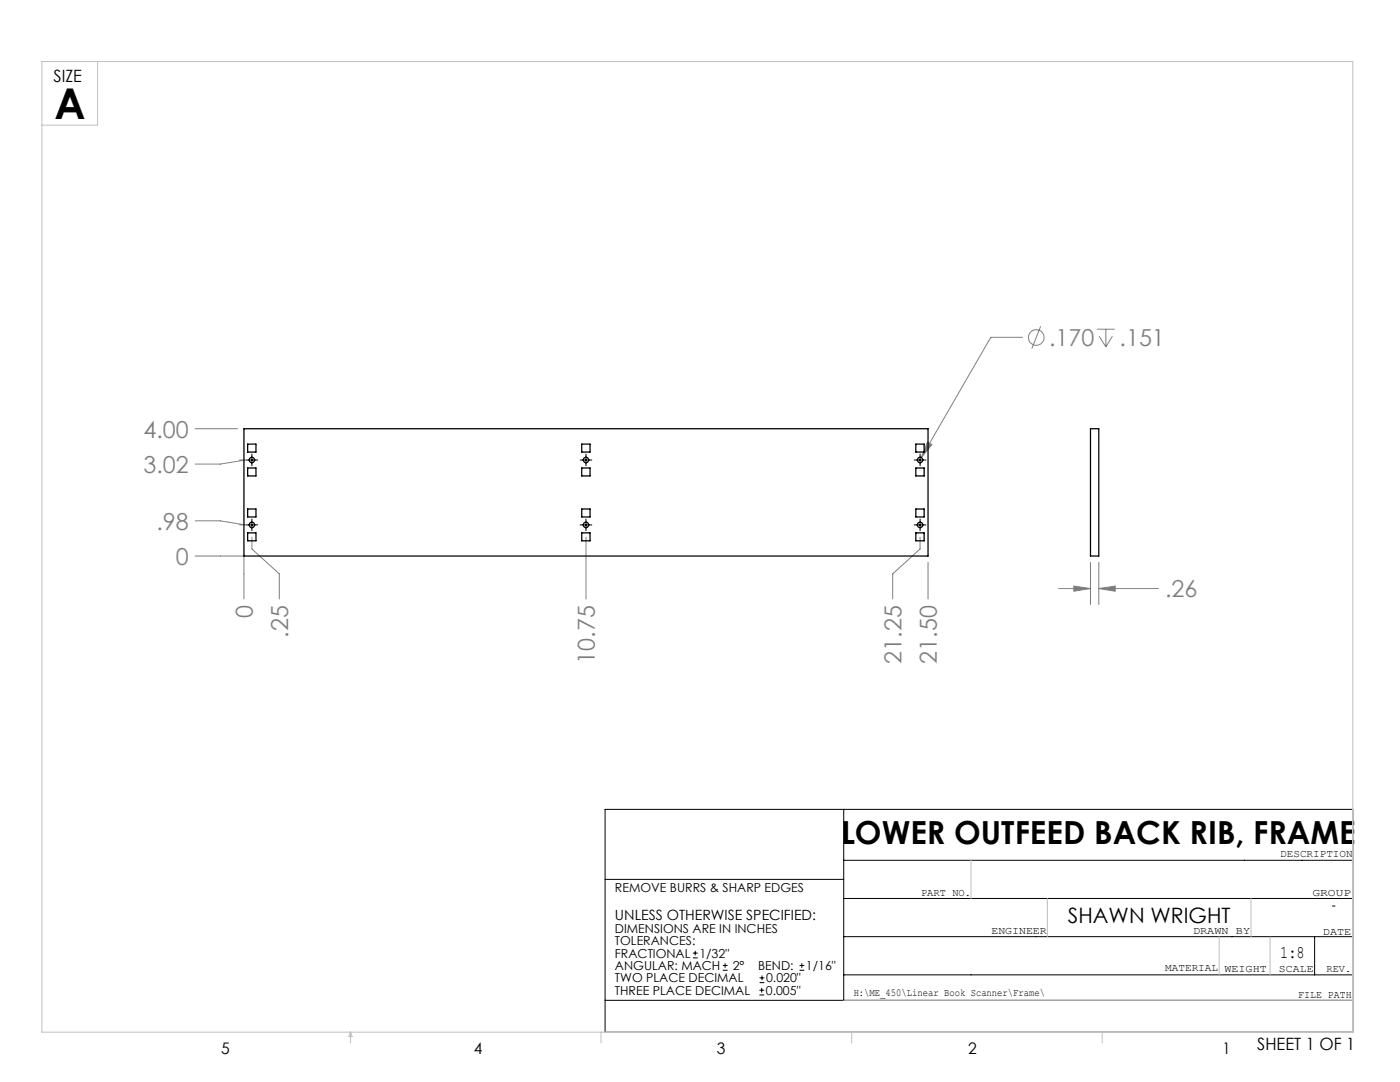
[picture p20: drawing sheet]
<svg xmlns="http://www.w3.org/2000/svg" width="279mm" height="216mm" viewBox="0 0 279 216" stroke-linecap="round" stroke-linejoin="round" font-family="sans-serif">
<defs><g id="words">
<text font-size="8.5" x="10.9" y="23.8">A</text>
<text font-size="6.3" x="167.8" y="168.4">LOWER OUTFEED BACK RIB, FRAME</text>
<g font-size="4.7" fill="#808080">
<text x="209.4" y="69">.170</text>
<text x="223.4" y="69">.151</text>
<text x="28.6" y="87.3">4.00</text>
<text x="28.6" y="94.4">3.02</text>
<text x="31.2" y="105.7">.98</text>
<text x="35.1" y="112.7">0</text>
<text x="232.5" y="119.2">.26</text>
<text x="50.5" y="123.4" transform="rotate(-90 50.5 123.4)">0</text>
<text x="57.5" y="127.3" transform="rotate(-90 57.5 127.3)">.25</text>
<text x="118.7" y="132.4" transform="rotate(-90 118.7 132.4)">10.75</text>
<text x="179.9" y="132.4" transform="rotate(-90 179.9 132.4)">21.25</text>
<text x="187" y="132.4" transform="rotate(-90 187 132.4)">21.50</text>
</g>
<text font-size="4.2" x="213.1" y="184.3">SHAWN WRIGHT</text>
<text font-size="3.5" x="255.5" y="191.2">1:8</text>
<g font-size="3.4">
<text x="10.7" y="16.4">SIZE</text>
<text x="250.9" y="209.5">SHEET 1 OF 1</text>
</g>
<g font-size="3.2">
<text x="44.2" y="210.4">5</text>
<text x="94.6" y="210.3">4</text>
<text x="143.1" y="210.4">3</text>
<text x="193.2" y="210.3">2</text>
<text x="244" y="210.3">1</text>
</g>
<g font-size="2.8">
<text x="122.7" y="183.6">UNLESS OTHERWISE SPECIFIED:</text>
<text x="265.7" y="181.6">-</text>
</g>
<g font-size="2.5">
<text x="122.7" y="178">REMOVE BURRS &amp; SHARP EDGES</text>
<text x="122.7" y="186.2">DIMENSIONS ARE IN INCHES</text>
<text x="122.7" y="188.6">TOLERANCES:</text>
<text x="122.7" y="191.1">FRACTIONAL</text>
<text x="139.6" y="191.1">1/32&quot;</text>
<text x="122.7" y="193.6">ANGULAR: MACH</text>
<text x="122.7" y="196">TWO PLACE DECIMAL</text>
<text x="146.2" y="193.6">2°</text>
<text x="151.3" y="193.6">BEND:</text>
<text x="152.9" y="196">0.020&quot;</text>
<text x="160.8" y="193.6">1/16&quot;</text>
<text x="122.7" y="198.5">THREE PLACE DECIMAL</text>
<text x="152.8" y="198.5">0.005&quot;</text>
</g>
<g font-size="2.1">
<text x="255.5" y="171">DESCRIPTION</text>
<text x="183.8" y="178.8">PART NO.</text>
<text x="261.9" y="178.8">GROUP</text>
<text x="197.9" y="186.4">ENGINEER</text>
<text x="238.1" y="186.4">DRAWN BY</text>
<text x="264" y="186.5">DATE</text>
<text x="232.5" y="193.8">MATERIAL</text>
<text x="244.4" y="193.9">WEIGHT</text>
<text x="255.2" y="194">SCALE</text>
<text x="264.7" y="193.9">REV.</text>
<text x="170.4" y="198.7">H:\ME_450\Linear Book Scanner\Frame\</text>
<text x="259.1" y="199.1">FILE PATH</text>
</g>
</g></defs>
<g fill="none" stroke="#808080" stroke-width=".2">
<path d="M204.1 67.3h-6.4l-13.8 24M207.7 65.1l-1.8 4.5M218.9 65.7h3.6M219.4 67.1l1.3 2.1M220.7 65.7v3.5M222 67.1l-1.3 2.1M38.9 85.5h8.5M47.8 91.8h1.1l-4.9 .8h-5.1M185.1 88.2l.9 .5-2.1 2.6zM38.9 110.9h9.8v8.6M38.9 103.9h5.1l4.9 .8h-1.1M50.3 107.2v2.3l5.4 5v5"/>
<path d="M116.9 107.2v12.3M183.6 107.2v2.3l-5.4 5v5M185.2 112.2v7.3M211.3 117.4h6.3M214.3 116.9l3.3 .5-3.3 .6zM217.6 112.2v8.4M219.3 117.4l3.3-.5v1.1zM219.3 112.2v8.4M219.3 117.4h11.9"/>
<circle cx="206.8" cy="67.3" r="1.55"/>
</g>
<g fill="none" stroke="#000" stroke-width=".2">
<path d="M49.1 91.8h2.3M50.3 90.6v2.4M115.8 91.8h2.3M116.9 90.6v2.4M182.5 91.8h2.3M183.6 90.6v2.4M49.1 104.7h2.3M50.3 103.6v2.3M115.8 104.7h2.3M116.9 103.6v2.3M182.5 104.7h2.3M183.6 103.6v2.3"/>
<path d="M120.8 161.5h149.2v44.5h-149.2zM120.8 175.5h47.6M168.4 179.3h101.6M168.4 161.5v38.1M168.4 171.7h101.6M120.8 199.6h149.2M138.3 191.1h.9M138.3 190.2h.9M138.7 189.7v.9M144.3 193.6h.9M144.3 192.7h.9M144.7 192.2v.9"/>
<path d="M151.6 198.5h.9M151.6 197.6h.9M151.6 196.1h.9M151.6 195.1h.9M152 197.1v.9M152.1 194.7v.9M159.6 193.6h.9M159.6 192.7h.9M160 192.2v.9M168.4 186.9h101.6M168.4 194.5h101.6M262.4 186.9v7.6"/>
</g>
<g fill="none" stroke="#c0c0c0" stroke-width=".2">
<path d="M8.4 12.3h261.6v193.7h-261.6zM19.5 12.3v12.7h-11.1M193.8 171.7v7.6M209 179.3v7.6M249.7 179.3v7.6M168.4 199.6h101.6M243.3 186.9v7.6M253.5 186.9v7.6M70 206v2.1M70 206l.3 .8h-.7zM119.9 206v2.1M170 206v2.1"/>
<path d="M220 206v2.1"/>
</g>
<path d="M185.1 88.2l-1.2 3.1 2.1-2.6zM214.3 116.9l3.3 .5-3.3 .6zM219.3 117.4l3.3-.5v1.1z" fill="#808080"/>
<g fill="none" stroke="#000" stroke-width=".25">
<path d="M48.7 85.5h136.5v25.4h-136.5zM49.4 88.6h1.7v1.6h-1.7zM49.4 93.4h1.7v1.6h-1.7zM116.1 88.6h1.7v1.6h-1.7zM116.1 93.4h1.7v1.6h-1.7zM182.8 88.6h1.6v1.6h-1.6zM182.8 93.4h1.6v1.6h-1.6zM217.6 85.5h1.7v25.4h-1.7zM49.4 106.3h1.7v1.6h-1.7zM49.4 101.6h1.7v1.6h-1.7zM116.1 106.3h1.7v1.6h-1.7zM116.1 101.6h1.7v1.6h-1.7z"/>
<path d="M182.8 101.6h1.6v1.6h-1.6zM182.8 106.3h1.6v1.6h-1.6z"/>
<circle cx="50.3" cy="91.8" r=".53"/>
<circle cx="116.9" cy="91.8" r=".53"/>
<circle cx="183.6" cy="91.8" r=".53"/>
<circle cx="50.3" cy="104.7" r=".54"/>
<circle cx="116.9" cy="104.7" r=".54"/>
<circle cx="183.6" cy="104.7" r=".54"/>
</g>
<use href="#words"/>
</svg>
